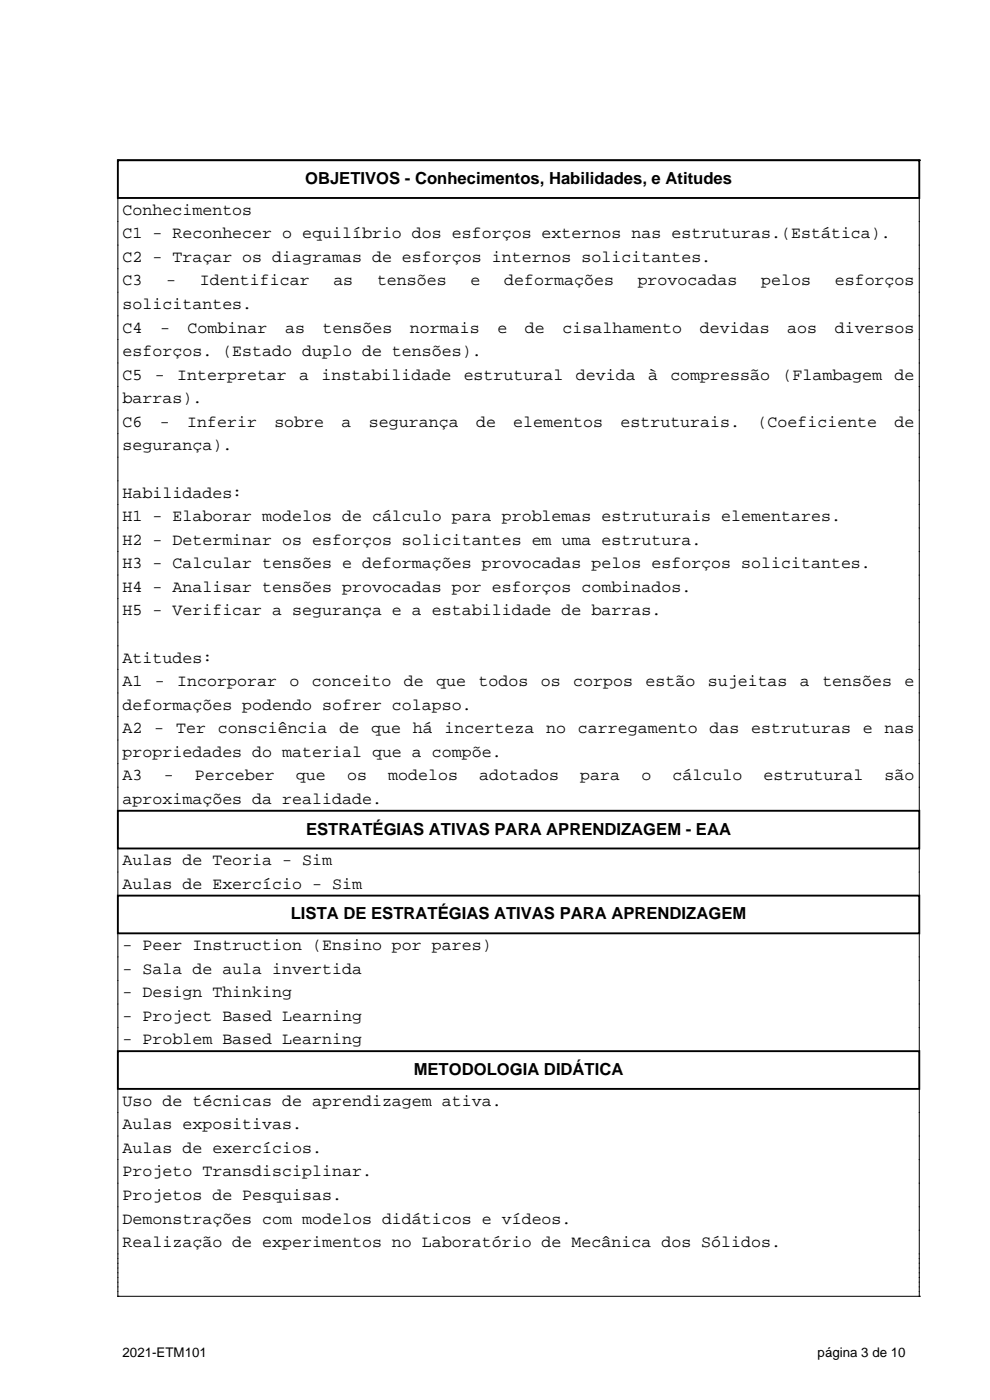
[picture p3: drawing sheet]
<svg xmlns="http://www.w3.org/2000/svg" width="210mm" height="297mm" viewBox="0 0 210 297" stroke-linecap="round" stroke-linejoin="round" font-family="sans-serif">
<defs><g id="words">
<g font-size="3.5">
<text x="64.7" y="39.1">OBJETIVOS - Conhecimentos, Habilidades, e Atitudes</text>
<text x="26" y="45.6">Conhecimentos</text>
<text x="26" y="50.6">C1 - Reconhecer o equilíbrio dos esforços externos nas estruturas.(Estática).</text>
<text x="26" y="55.6">C2 - Traçar os diagramas de esforços internos solicitantes.</text>
<text x="26" y="60.6">C3</text>
<text x="26" y="65.6">solicitantes.</text>
<text x="35.3" y="60.6">-</text>
<text x="42.4" y="60.6">Identificar</text>
<text x="70.7" y="60.6">as</text>
<text x="80" y="60.6">tensões</text>
<text x="99.8" y="60.6">e</text>
<text x="107" y="60.6">deformações</text>
<text x="135.3" y="60.6">provocadas</text>
<text x="161.5" y="60.6">pelos</text>
<text x="177.1" y="60.6">esforços</text>
<text x="26" y="70.6">C4</text>
<text x="34" y="70.6">-</text>
<text x="39.8" y="70.6">Combinar</text>
<text x="60.5" y="70.6">as</text>
<text x="68.4" y="70.6">tensões</text>
<text x="87" y="70.6">normais</text>
<text x="105.5" y="70.6">e</text>
<text x="111.4" y="70.6">de</text>
<text x="119.3" y="70.6">cisalhamento</text>
<text x="148.4" y="70.6">devidas</text>
<text x="167" y="70.6">aos</text>
<text x="177.1" y="70.6">diversos</text>
<text x="26" y="75.6">esforços. (Estado duplo de tensões).</text>
<text x="26" y="80.6">C5</text>
<text x="32.9" y="80.6">-</text>
<text x="37.6" y="80.6">Interpretar</text>
<text x="63.5" y="80.6">a</text>
<text x="68.2" y="80.6">instabilidade</text>
<text x="98.4" y="80.6">estrutural</text>
<text x="122.1" y="80.6">devida</text>
<text x="137.5" y="80.6">à</text>
<text x="142.2" y="80.6">compressão</text>
<text x="166" y="80.6">(Flambagem</text>
<text x="189.8" y="80.6">de</text>
<text x="26" y="85.6">barras).</text>
<text x="26" y="90.6">C6</text>
<text x="26" y="95.6">segurança).</text>
<text x="33.9" y="90.6">-</text>
<text x="39.7" y="90.6">Inferir</text>
<text x="58.2" y="90.6">sobre</text>
<text x="72.5" y="90.6">a</text>
<text x="78.2" y="90.6">segurança</text>
<text x="101" y="90.6">de</text>
<text x="108.9" y="90.6">elementos</text>
<text x="131.6" y="90.6">estruturais.</text>
<text x="160.7" y="90.6">(Coeficiente</text>
<text x="189.8" y="90.6">de</text>
<text x="26" y="105.6">Habilidades:</text>
<text x="26" y="110.6">H1 - Elaborar modelos de cálculo para problemas estruturais elementares.</text>
<text x="26" y="115.6">H2 - Determinar os esforços solicitantes em uma estrutura.</text>
<text x="26" y="120.6">H3 - Calcular tensões e deformações provocadas pelos esforços solicitantes.</text>
<text x="26" y="125.6">H4 - Analisar tensões provocadas por esforços combinados.</text>
<text x="26" y="130.6">H5 - Verificar a segurança e a estabilidade de barras.</text>
<text x="26" y="140.6">Atitudes:</text>
<text x="26" y="145.6">A1</text>
<text x="32.9" y="145.6">-</text>
<text x="37.6" y="145.6">Incorporar</text>
<text x="61.4" y="145.6">o</text>
<text x="66.1" y="145.6">conceito</text>
<text x="85.7" y="145.6">de</text>
<text x="92.6" y="145.6">que</text>
<text x="101.5" y="145.6">todos</text>
<text x="114.7" y="145.6">os</text>
<text x="121.6" y="145.6">corpos</text>
<text x="136.9" y="145.6">estão</text>
<text x="150.1" y="145.6">sujeitas</text>
<text x="169.7" y="145.6">a</text>
<text x="174.4" y="145.6">tensões</text>
<text x="191.9" y="145.6">e</text>
<text x="26" y="150.6">deformações podendo sofrer colapso.</text>
<text x="26" y="155.6">A2</text>
<text x="32.7" y="155.6">-</text>
<text x="37.4" y="155.6">Ter</text>
<text x="46.2" y="155.6">consciência</text>
<text x="72" y="155.6">de</text>
<text x="78.7" y="155.6">que</text>
<text x="87.6" y="155.6">há</text>
<text x="94.3" y="155.6">incerteza</text>
<text x="115.9" y="155.6">no</text>
<text x="122.6" y="155.6">carregamento</text>
<text x="150.5" y="155.6">das</text>
<text x="159.4" y="155.6">estruturas</text>
<text x="183" y="155.6">e</text>
<text x="187.7" y="155.6">nas</text>
<text x="26" y="160.6">propriedades do material que a compõe.</text>
<text x="26" y="165.6">A3</text>
<text x="34.7" y="165.6">-</text>
<text x="41.3" y="165.6">Perceber</text>
<text x="62.8" y="165.6">que</text>
<text x="73.6" y="165.6">os</text>
<text x="82.4" y="165.6">modelos</text>
<text x="101.7" y="165.6">adotados</text>
<text x="123.1" y="165.6">para</text>
<text x="136.1" y="165.6">o</text>
<text x="142.7" y="165.6">cálculo</text>
<text x="162" y="165.6">estrutural</text>
<text x="187.6" y="165.6">são</text>
<text x="26" y="170.6">aproximações da realidade.</text>
<text x="64.9" y="177.1">ESTRATÉGIAS ATIVAS PARA APRENDIZAGEM - EAA</text>
<text x="26" y="183.6">Aulas de Teoria - Sim</text>
<text x="26" y="188.6">Aulas de Exercício - Sim</text>
<text x="61.7" y="195.1">LISTA DE ESTRATÉGIAS ATIVAS PARA APRENDIZAGEM</text>
<text x="26" y="201.6">- Peer Instruction (Ensino por pares)</text>
<text x="26" y="206.6">- Sala de aula invertida</text>
<text x="26" y="211.6">- Design Thinking</text>
<text x="26" y="216.6">- Project Based Learning</text>
<text x="26" y="221.6">- Problem Based Learning</text>
<text x="87.8" y="228.1">METODOLOGIA DIDÁTICA</text>
<text x="26" y="234.6">Uso de técnicas de aprendizagem ativa.</text>
<text x="26" y="239.6">Aulas expositivas.</text>
<text x="26" y="244.6">Aulas de exercícios.</text>
<text x="26" y="249.6">Projeto Transdisciplinar.</text>
<text x="26" y="254.6">Projetos de Pesquisas.</text>
<text x="26" y="259.6">Demonstrações com modelos didáticos e vídeos.</text>
<text x="26" y="264.6">Realização de experimentos no Laboratório de Mecânica dos Sólidos.</text>
</g>
<g font-size="2.8">
<text x="26" y="287.8">2021-ETM101</text>
<text x="173.4" y="287.8">página 3 de 10</text>
</g>
</g></defs>
<g fill="none" stroke="#000" stroke-width=".21">
<path d="M25 34h.1M25 34h170M195 34h.1M25 42v130M195 42v130M25 180v10M25 198v25M195 180v10M195 198v25M25 231v44M195 231v44M25 275h.1"/>
<path d="M25 275h170M195 275h.1"/>
</g>
<path d="M25 34h170v8h-170zM25 172h170v8h-170zM25 190h170v8h-170zM25 223h170v8h-170z" fill="none" stroke="#000" stroke-width=".4"/>
<use href="#words"/>
</svg>
